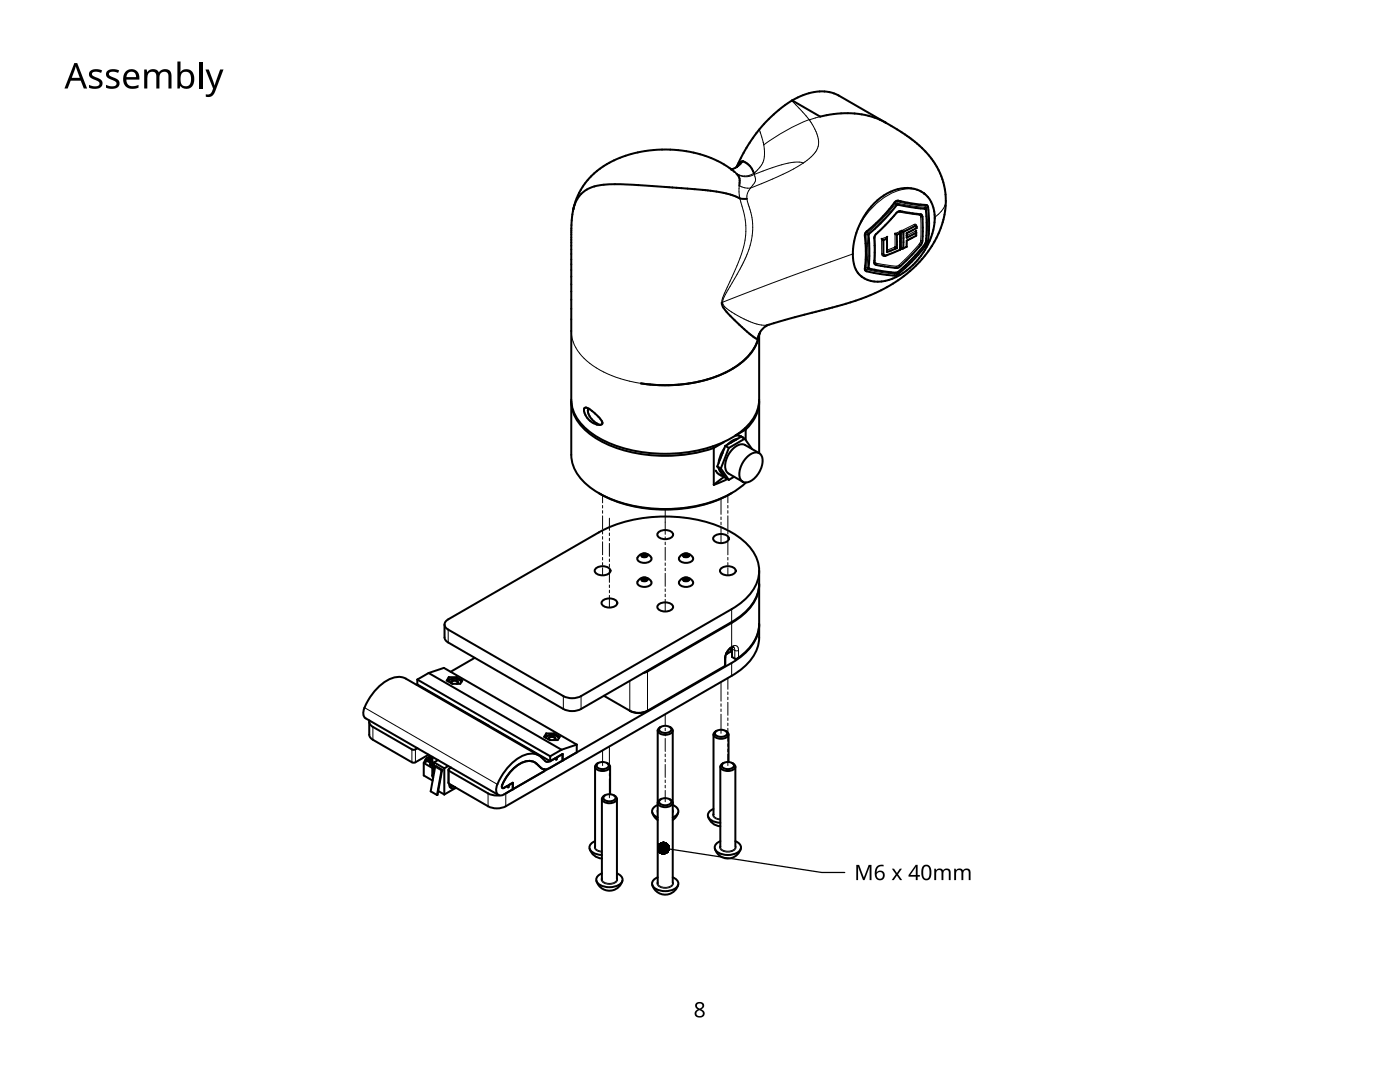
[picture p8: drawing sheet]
<svg xmlns="http://www.w3.org/2000/svg" width="279mm" height="216mm" viewBox="0 0 279 216" stroke-linecap="round" stroke-linejoin="round" font-family="sans-serif">
<g fill="none" stroke="#000" stroke-width=".4">
<path d="M140.4 37.9l-10.8-.8a38 38 0 0 0-11 .1 5.8 5.8 0 0 0-4.2 4.6M140.4 37.9h.1M140.4 37.9l4 .6 2.7 .8a2.42 2.42 0 0 0 2 .4M146 33.8h.1M146.1 33.8h-.1M146.1 33.8h-.2h.2M146.6 34.3a23.3 23.3 0 0 0-19.6-3.8l-3 .9-2.9 1.4a13.6 13.6 0 0 0-6.7 9M147 34.6a2.23 2.23 0 0 1 .5 2.4M147 33.3l-.9 .5M147 33.3h.1M147.1 33.2l-.1 .1M147.1 33.2h.1"/>
<path d="M148.3 32.2a3.8 3.8 0 0 1 2.2 2.4M148.3 32.2a1.83 1.83 0 0 0-1.2 1M148.3 32.2l-.6 .2-.6 .8M158.1 20l5.6 3.3a17.7 17.7 0 0 1 13.1 1.2M158.1 20a9.9 9.9 0 0 1 9-1.1l9.7 5.6M158.1 20l-.1 .1a29.1 29.1 0 0 0-11 13.2M176.8 24.5l4.1 2.5 2.9 2.4 2.2 2.4 1.6 2.8M184.4 38.6h.1M184.4 38.6a7 7 0 0 0-8 .4 14.1 14.1 0 0 0-5.9 14 5 5 0 0 0 6.6 2.9 13.8 13.8 0 0 0 9.4-13.3l-.2-1.1M184.4 38.6l.1 .1M184.6 38.7l1.1 1.3 .6 1.4M187.6 34.6l.5 1.2a16.4 16.4 0 0 1-3.9 15.6l-.1 .3a32.4 32.4 0 0 1-16.7 9.3l-9.9 2.6-4.3 1.3-.3 .2"/>
<path d="M114 51.8v27.9a8.5 8.5 0 0 0 4.3 6.9 27.2 27.2 0 0 0 18.2 3.7 21.5 21.5 0 0 0 12.7-5.4 7.7 7.7 0 0 0 2.3-5.2v-13M114.4 41.8l-.4 3.1v6.9M173.3 53.5l.1 .1M173.3 53.5h.1M173.4 53.6h.1M173.4 53.6l2.8 .5 2.8 .3M175.9 47.6l.4 .3M176.3 47.9h.1M176.3 47.9l.1 3.1M176.4 51h.1M176.4 51h.3M176.7 51h.1"/>
<path d="M177 47.6l-.7 .3M177 47.6v2.3M177 49.9v.1M177 49.9h.1M177.1 47.2l-.1 .4M177.1 49.9l-.1 .1M178.6 40.3l.6-.2 5.1 .8a.78 .78 0 0 1 .8 .2 .78 .78 0 0 1 .2 .8 19.7 19.7 0 0 1-.3 6.7l-.5 .7a24.5 24.5 0 0 1-5.8 5.7l-2.1-.2-2.9-.5a.97 .97 0 0 1-1.1-.4l.1-.9a30 30 0 0 0-.1-6.1l.1-.5 .5-.4a32.9 32.9 0 0 0 5.4-5.7zM178.6 46.6l.4 .2M178.6 49.3l.4 .2M179 54.4h.1M179 46.8h.1M179 46.8v2.7"/>
<path d="M179 49.5l-2 .8v-.3M179.1 42.3l-3.6 3.8a2.05 2.05 0 0 0-1 2.5v3.8a.55 .55 0 0 0 .7 .5l3.7 .6a2.07 2.07 0 0 0 1.4-1l1.2-1.1a9.7 9.7 0 0 0 2.6-3.2v-4.9M179.6 46.5h.1M179.6 46.5v.1M179.6 49.8h.1M179.6 46.6h.1M179.6 46.6v3.2l-2.9 1.2M179.6 46.6l-.6 .2M179.6 42.1h.1M179.6 42.1l-.5 .2M179.7 46.2l-.1 .3M179.7 42.1l3.5 .6a.66 .66 0 0 1 .9 .5"/>
<path d="M179.9 46l.3 .2M179.9 49.7h.1M180.2 46.2l.1 .1M180.3 49.5l-.4 .2M180.3 49.5v.1M180.3 46.3h.1M180.3 46.3v3.2M180.9 49.2l-.6 .4M180.9 49.2h.1M181 47.1v.3M181 47.4h.1M181 47v.1"/>
<path d="M181 47h.1M182.8 46.3l.1 .1M182.8 46.2v.1M182.8 45.1h.1M182.8 45.1l-2.5 1.2M182.8 46.1v.1M182.9 46.4h.1M182.9 46.4v.6l-1.9 1-.1 1.2M182.9 46.4l-1.9 1M182.9 46l-.1 .1M182.9 45.1v.1M182.9 45.5l-1.3 .7a.61 .61 0 0 0-.6 .9"/>
<path d="M182.9 45.2v.1M182.9 45.3v.2M182.9 45.5h.1M184.1 43.2v.1M184.7 41.6h.1M184.7 41.6v.1M184.7 41.7l-2.4-.3-3.2-.6-.3 .4a49.9 49.9 0 0 1-5.5 5.6v.1a31.8 31.8 0 0 1 0 6.6M184.7 41.7h.1M184.7 41.7l.1 .1M184.8 41.8h.1M184.8 41.8l.1 3.2-.2 3.5-3.2 3.7-2.5 2.2M114 79.9a7.7 7.7 0 0 0 3.2 6.3 24.9 24.9 0 0 0 16.6 4.7 29.6 29.6 0 0 0 8.6-1.5"/>
<path d="M127.9 76.5l3.3 .3a26.1 26.1 0 0 0 16.5-4.2 9.2 9.2 0 0 0 3.8-5.8 9.5 9.5 0 0 1-5.3 6.8 29.6 29.6 0 0 1-18.3 2.9zM144 60.4a5.5 5.5 0 0 0 2 2.8l2.7 2.7 2 1.5a.33 .33 0 0 0 .4 .3 .33 .33 0 0 0 .3-.4M151.4 67.3v.1M151.5 79.9a7.6 7.6 0 0 1-2.7 5.8M151.5 66.7l-.1 .6M151.7 66.4l-.2 .3M152.8 65.1l-.9 .8-.5 1.4M152.9 65l-.1 .1M114 80.1v10.6a8.5 8.5 0 0 0 4.3 6.9 27.9 27.9 0 0 0 18.9 3.7 21.2 21.2 0 0 0 11.7-5M117.5 81.6a1.74 1.74 0 0 0 .6 2.1l.8 .7 .8 .4M117.5 81.6l.2 .1a5.4 5.4 0 0 1 2.5 2.8l-.1 .2-.4 .1M117.5 81.5a.51 .51 0 0 0-.6-.2 .51 .51 0 0 0-.4 .5 3.5 3.5 0 0 0 3.2 3"/>
<path d="M117.5 81.6h.1M119.5 98.4a28.4 28.4 0 0 0 26.5 0M142.3 89l.1 .4M142.4 89.4v7.3M142.8 93.9a1.93 1.93 0 0 0 1.7 1.1M143.2 93.1l.5 .7M143.2 93.1l.7 .4M143.5 93.5l.3 .7 .4 .4M143.7 93.8l.5 .8M143.7 93.8l1 1.5 .8 .4M143.9 93.5l1.6 2.2M144.2 90.4l-.5 1.3"/>
<path d="M144.5 88.2l-2.1 1.2M144.5 89.5a6.3 6.3 0 0 0-1.1 2.9M144.6 95.1l-2.2 1.6M144.7 89l.8 .4M144.7 89l-1.5 4.1M145.2 95.6l-2.8 1.1M145.5 89.4l-1.6 4.1M145.8 88.3l-1.1 .7M146.5 95.1l-1 .6M146.8 86.9h.7l.7 .3M146.8 87.8l-1 .5M147.2 87.5l-.8 .3-1.2 .9"/>
<path d="M148.2 87.2v.1M148.2 87.3h.1M148.6 87.5l-.7-.4-1.1 .7M148.6 87.5l1.5 2.1M148.6 87.5l-3.1 1.9M148.6 85.5l.2 .2M148.8 85.7l-1.9 1.1M148.8 85.7v2.1M149.1 91.2a1.84 1.84 0 0 1 2.8-.5 4.2 4.2 0 0 1-1.8 5.1 1.51 1.51 0 0 1-1.9 .3 1.51 1.51 0 0 1-.6-1.8 5.3 5.3 0 0 1 1.5-3.1zM151.5 80.1v10.3l-2.8-1.6a2.51 2.51 0 0 0-2.9 1.3 3.9 3.9 0 0 0-.7 4.1l3.1 1.9M119 113.4a2.21 2.21 0 0 1 2.8 .2 .88 .88 0 0 1-1 1.2 1.63 1.63 0 0 1-2.1-.9zM120.4 119.8a2.21 2.21 0 0 1 2.7 .2 .88 .88 0 0 1-1 1.2 1.63 1.63 0 0 1-2.1-.9z"/>
<path d="M127.4 111a1.5 1.5 0 0 1 2.6 .5 1.65 1.65 0 0 1-2.8 0zM127.4 115.8a1.5 1.5 0 0 1 2.6 .5 1.65 1.65 0 0 1-2.8 0zM128 110.6a.82 .82 0 0 1 1.3 .2 .75 .75 0 0 1-1.3 0zM128 115.4a.82 .82 0 0 1 1.3 .2 .75 .75 0 0 1-1.3 0zM128.3 111h.1M128.3 115.8h.1M128.5 110.9l.5 .1M128.5 110.9l-.2 .1M128.5 110.5v.4M128.5 115.3v.4M128.5 110.5l-.5 .2 .2 .4h.6l.4-.2-.2-.3M128.5 110.5l.5 .1"/>
<path d="M128.5 115.7l.5 .1M128.5 115.7l-.2 .1M128.5 115.3l-.5 .2 .2 .4h.6l.4-.2-.2-.3M128.5 115.3l.5 .1M128.9 111h-.6M128.9 115.8h-.6M129 110.6v.4M129 115.4v.4M131.5 106.1a2.21 2.21 0 0 1 2.8 .3 .88 .88 0 0 1-1 1.1 1.63 1.63 0 0 1-2.1-.8zM135.7 111a1.5 1.5 0 0 1 2.6 .5 1.65 1.65 0 0 1-2.8 0zM135.7 115.8a1.5 1.5 0 0 1 2.6 .5 1.65 1.65 0 0 1-2.8 0zM136.4 110.6a.82 .82 0 0 1 1.2 .2 .75 .75 0 0 1-1.3 0z"/>
<path d="M136.4 115.4a.82 .82 0 0 1 1.2 .2 .75 .75 0 0 1-1.3 0zM136.6 111l-.1 .1M136.6 115.8l-.1 .1M136.8 110.9l-.2 .1M136.8 110.5v.4M136.8 115.3v.4M136.8 110.5l-.4 .2 .1 .4M136.8 110.5l.5 .1M136.8 115.7l-.2 .1M136.8 115.3l-.4 .2 .1 .4M136.8 115.3l.5 .1M137.3 111h-.7"/>
<path d="M137.3 115.8h-.7M137.3 110.6v.4l-.5-.1M137.3 115.4v.4l-.5-.1M137.3 110.6l.2 .3-.4 .2h-.6M137.3 115.4l.2 .3-.4 .2h-.6M142.6 106.9a2.21 2.21 0 0 1 2.8 .3 .88 .88 0 0 1-1 1.1 1.63 1.63 0 0 1-2.1-.8zM144 113.4a2.21 2.21 0 0 1 2.8 .2 .88 .88 0 0 1-1 1.2 1.63 1.63 0 0 1-2.1-.9zM151.5 116.5a8 8 0 0 1-3.6 6.5l-1.9 1.3-16.8 9.7-.8 .3M151.5 113.9a9.7 9.7 0 0 1-.9 5.9 12 12 0 0 1-4.6 4.3l-30 17.4a3.9 3.9 0 0 1-3.6 0l-23-13.3a1.25 1.25 0 0 1-.7-1v-2.6M151.5 116.6v7.9a9.1 9.1 0 0 1-4.3 6.9l-.4 .1-.7-.4v-1.6l-.3-.2M83.3 136.6l26.5 15.3M83.3 135.6l26.5 15.3"/>
<path d="M83.3 135.6v1M83.3 136.6l-.2 .1M85.5 134.3l3.1-1 26.5 15.3M85.5 134.3l-2.2 1.3M85.5 134.3l26.6 15.3M89.1 123.8l30.4-17.6a29.2 29.2 0 0 1 26.5 0 10.4 10.4 0 0 1 5.4 6.6 7.8 7.8 0 0 1-3.5 7.4l-1.9 1.3-30 17.4a3.9 3.9 0 0 1-3.6 0l-23-13.3a1.05 1.05 0 0 1-.3-1.8zM89.6 135.1v.6M89.6 135.7l.8-.3-.6 .2-.4 .3zM90 136.3a.77 .77 0 0 1 .7-.5 .77 .77 0 0 1 .7 .5l-.1 .1M90.3 135.9l-.1 .1M90.4 135.4h.6l.7 .2M91.1 136.4l.2-.1a.55 .55 0 0 0-.6-.5 .55 .55 0 0 0-.5 .5l.1 .1"/>
<path d="M91.1 135.4h-.7M91.1 135.4l.6 .2M91.1 135.1l1.2 .7-.4 .6h-1.6l-1.2-.6 .5-.7M91.1 135.1h-1.5M91.1 135.1v.3M91.1 135.9l.1 .1M91.7 135.6l.4 .5M91.7 135.6l.4 .4M94.8 131.3l-4.9 2.7M120.5 138.8l5.3 3.1a3.6 3.6 0 0 0 3.4-.1M131.5 120.6a2.21 2.21 0 0 1 2.8 .2 .88 .88 0 0 1-1 1.2 1.63 1.63 0 0 1-2.1-.9zM144.9 130.4l-.1 .7-.1 1.8-15.5 8.9"/>
<path d="M144.9 130.4l.1 .1M145 130.3l-.1 .1M145 130.3v.2M145.3 129.9l-.3 .4M145.3 129.9h.1M145.8 129.3l-.5 .6M145.9 130l-.9 .5M145.9 129.3v.7M145.9 130l.2 .1M146.4 129.1l-.6 .2M151.5 124.5a8 8 0 0 1-3.6 6.5l-1.9 1.3-45.1 26M151.5 124.6a9.7 9.7 0 0 1-.9 6 12 12 0 0 1-4.6 4.3l-45.1 26a3.9 3.9 0 0 1-3.5 0l-7.9-4.6v-2.7"/>
<path d="M73.7 144v2.6a1.25 1.25 0 0 0 .7 1l8 4.6 .5-.1 2.6-1.5M73.7 143.8v.2a1.25 1.25 0 0 0 .7 1l7.8 4.5 .5 .1 .6-.3M84.6 152.2v2.5l1.7 1.1M84.6 152.2l1.7 1M85.2 151.3l-.5 .8M85.3 151.7l-.1 .2M85.3 151.8l.5 .4M85.3 151.7v.1M85.3 151.7l.5 .3M85.3 151.8l-.7 .4M85.8 151.4v1.2l.2 .1M85.8 151.4l.3-.2 .2 .1-.3 .2"/>
<path d="M85.8 151.4l.2 .1M86 151.5v1.2M86.1 151.2l-.8 .4M86.1 151.2l-.8 .5M86.3 151v3.7l.1 .5M86.3 151.3l-.4-.2a1.17 1.17 0 0 0-1.2 1.1M86.3 151.3h.1M86.3 152.5l-.3 .2M86.6 152.1l2.1 1.2M86.6 152.1v2.1M87.4 151.7l-.8 .4M87.5 157.8l1.2 .7"/>
<path d="M88.3 153.6l-1.3-.7-.2 .1-.8 4.9 1.2 .7M88.3 153.6l-.2 .2-.9 4.8M88.3 153.6l-1.1 5M88.7 153.3v5.2M89.5 152.9l-.8 .4M89.7 156.4a.66 .66 0 0 0 .5 .9M89.9 153.2l-.4 .3 .1 .3 7.8 4.5a3.9 3.9 0 0 0 2.2 .4M90 156.6l.2 .7 .7-.2M90.3 156.8l.2 .1M90.8 157v.1M90.8 157.1v.2l-2.1 1.2M100.6 157.2l1.7-1v1.3"/>
<path d="M101.6 156.6l-.1 .5-.2-.3-.7 .4M107.5 150.7l-26.5-15.3a4.3 4.3 0 0 0-4.6 .9 10.3 10.3 0 0 0-3.9 6l.2 .8 .3 .2 26.5 15.3M107.9 153.2a2.98 2.98 0 0 0-4.5-.6 7.4 7.4 0 0 0-3.2 4.5l.1 .1h.3M107.9 153.2l.7 .3M108.6 153.5l.1 .1-.2 .3-6.2 3.6M108.6 153.5h.1M109 146.4v.5M109 146.9l.8-.2-.6 .2-.3 .3zM109.4 147.5a.77 .77 0 0 1 .8-.5 .77 .77 0 0 1 .7 .6l-.1 .1M109.7 147.1l-.1 .1M109.8 146.7h.6l.7 .2M109.8 151.9l-.6 .1-.3-.1a3.6 3.6 0 0 0-5.2-.8 10.5 10.5 0 0 0-4.7 6.5 .96 .96 0 0 0 .4 1 .96 .96 0 0 0 1.2-.1l1.7-1"/>
<path d="M109.8 150.9v1M110.5 147.7l.2-.1a.55 .55 0 0 0-.5-.6 .55 .55 0 0 0-.6 .6l.2 .1M110.6 146.7h-.8M110.6 146.7l.5 .2M110.6 146.4v.3M110.6 146.4l1.1 .6-.4 .7h-1.6l-1.1-.7 .4-.6M110.6 146.4h-1.6M110.6 147.1l.1 .1M111.1 146.9l.4 .4M111.1 146.9l.5 .3M112.1 149.6l-2.3 1.3M112.3 150.5l-1.1 .6-.2 .5-.2-.3"/>
<path d="M112.3 150.5v1.3M112.3 150.5l-2.5 1.4M115.1 148.6v1.5l-5.7 3.3-.7 .1-.8-.3M115.1 148.6l-3 1M118.8 153v16M119.1 152.5a1.53 1.53 0 0 1 2.4 .3 1.42 1.42 0 0 1-2.5 0zM119.4 152.3l-.2 .1a.68 .68 0 0 0-.4 .7 .68 .68 0 0 0 .6 .6 1.79 1.79 0 0 0 2.4-.7l-.2-.5-.5-.2M120.1 159.4v16M120.5 158.9a1.53 1.53 0 0 1 2.4 .3 1.42 1.42 0 0 1-2.5 0zM120.8 158.7l-.2 .1a.68 .68 0 0 0-.5 .7 .68 .68 0 0 0 .6 .6 1.79 1.79 0 0 0 2.4-.7l-.2-.4-.4-.3M121.8 153v5.5M123.1 159.4v16"/>
<path d="M125.7 141.8a3.9 3.9 0 0 0 3.5 0M131.3 145.8v30.4M131.6 159.7a1.53 1.53 0 0 1 2.4 .3 1.42 1.42 0 0 1-2.5 0zM131.6 145.3a1.53 1.53 0 0 1 2.4 .2 1.42 1.42 0 0 1-2.5 0zM131.9 159.5l-.2 .1a.68 .68 0 0 0-.4 .7 .68 .68 0 0 0 .6 .6 1.79 1.79 0 0 0 2.4-.7l-.2-.4-.5-.3M131.9 145l-.2 .1a.68 .68 0 0 0-.4 .8 .68 .68 0 0 0 .6 .6 1.79 1.79 0 0 0 2.4-.7l-.2-.5-.5-.3M134.3 145.8v30.4M142.4 146.5v16.1M142.8 146.1a1.53 1.53 0 0 1 2.3 .2 1.42 1.42 0 0 1-2.4 0zM143 145.8l-.2 .1a.68 .68 0 0 0-.4 .8 .68 .68 0 0 0 .6 .5 1.79 1.79 0 0 0 2.4-.7l-.2-.4-.4-.3M143.8 153v16M144.1 152.5a1.53 1.53 0 0 1 2.4 .3 1.42 1.42 0 0 1-2.5 0z"/>
<path d="M144.4 152.3l-.2 .1a.68 .68 0 0 0-.4 .7 .68 .68 0 0 0 .6 .6 1.79 1.79 0 0 0 2.4-.7l-.2-.5-.5-.2M145.4 146.5v5.6M146.8 153v16M117.7 169.3a2.69 2.69 0 0 0 2.4 2M118.8 167.8a1.27 1.27 0 0 0-1.2 1.4 1.27 1.27 0 0 0 1.3 1.2l1.2 .2M119 175.8a2.69 2.69 0 0 0 2.6 1.9 2.69 2.69 0 0 0 2.6-1.9M120.1 175.4h.1M123.1 174.3a1.21 1.21 0 0 1 1.1 1 1.21 1.21 0 0 1-.7 1.3 3.6 3.6 0 0 1-4.4-.7 1.3 1.3 0 0 1 1-1.6M130.2 176.5a2.69 2.69 0 0 0 2.6 2 2.69 2.69 0 0 0 2.6-2M130.2 162.1l.3 .7 .8 .8M131.3 176.2h.1M131.3 160.6a1.25 1.25 0 0 0-1.2 1.3 1.25 1.25 0 0 0 1.2 1.2"/>
<path d="M134.3 175.1a1.21 1.21 0 0 1 1 1 1.21 1.21 0 0 1-.7 1.3 3.6 3.6 0 0 1-4.4-.7 1.3 1.3 0 0 1 1.1-1.6M134.3 160.6a1.25 1.25 0 0 1 1.1 1.3 1.25 1.25 0 0 1-1.1 1.2M135.4 162.1l-.6 1-.5 .5M141.3 162.9a2.69 2.69 0 0 0 2.5 2M142.4 161.4a1.27 1.27 0 0 0-1.1 1.3 1.27 1.27 0 0 0 1.2 1.2l1.3 .3M142.7 169.3a2.69 2.69 0 0 0 2.6 2 2.69 2.69 0 0 0 2.6-2M146.8 167.8a1.21 1.21 0 0 1 1 1.1 1.21 1.21 0 0 1-.7 1.3 3.6 3.6 0 0 1-4.4-.7 1.3 1.3 0 0 1 1.1-1.7"/>
</g>
<g fill="none" stroke="#000" stroke-width=".2">
<path d="M146.6 34.3l.2 .2M146.8 34.5a3.1 3.1 0 0 0 3.7 .1M146.8 34.5a3.1 3.1 0 0 0 3.8 .3M148.3 32.2l-1 1-1.2 .6M149.8 37.5h-1.2l-1.1-.5a11.8 11.8 0 0 0 .9 5.4 16.2 16.2 0 0 1-1.5 11.1l-2.5 5.5-.4 1.4 .2-.1M149.8 37.5a3.6 3.6 0 0 0-.2 4l.4 1.4a16 16 0 0 1-2.3 10.8l-3 5.2-.5 1.4M150.5 34.6l.1 .2M150.6 34.8v.4a1.62 1.62 0 0 1-.5 1.9l-.3 .4M151.5 25.8l.8 2.7M152.3 28.5h.1M152.3 28.5l.1 .4M152.4 28.9a5 5 0 0 1-1.9 5.7"/>
<path d="M158 20.1l3.5 3.8M160.3 32.5a61.3 61.3 0 0 1-10.5 5M160.3 32.5a10.9 10.9 0 0 0-6.2 1l-3.5 1.3M161.5 23.9a40.4 40.4 0 0 0-9.1 5M161.5 23.9h.1M161.5 23.9l1.1 1.9a4 4 0 0 1-.4 5.1l-1.9 1.6M163.7 23.3l-2.2 .6M184.4 38.6a6.2 6.2 0 0 0-6.7 .1 15.3 15.3 0 0 0-6.5 7M114.4 41.8h.1M170.2 50.7l-14 5-12 4.6M171.2 54.4l.8 .8M172.6 53.5l.2-.1v.2l.2 .2"/>
<path d="M172.8 46.9a29.6 29.6 0 0 1 0 6.5M172.8 46.9l-.2 .1M173 46.1v.1M173 53.3l.2 .3M173 46.8l.2 3.6-.2 2.9M173 53.3l.3 .1M173 46.8l.3 .1M173 53.8l3 .6 2.5 .2M173 46.2l-.2 .7M173 53.8v.3M173.2 53.6l3.1 .6 2.4 .2M173.2 46.4l-.2 .4"/>
<path d="M173.2 46.4l.2 .2M173.3 53.4v.1M173.3 46.9a30 30 0 0 1 0 6.5M173.3 46.9h.1M173.3 53.5h.1M173.3 53.5l-.1 .1M173.4 46.6l-.1 .3M173.4 46.6v.1M174.6 47.4v4.7M174.6 52.1l.1 .3 .2 .1M174.6 47.4h-.1M174.6 52.1l-.1 .1"/>
<path d="M174.9 46.7h.1M174.9 52.5l4 .6M174.9 46.7l-.3 .7M174.9 52.5v.4M176 50.6a.45 .45 0 0 0 .7 .5l.3-.2M176 50.6l.3 .1M176.3 50.7l.1 .3M176.3 50.7h.1M177 47.6l-.7 .3v2.8M178.5 54.6v.4M178.7 40.7l-2.6 3-2.9 2.7M178.7 40.7l.2 .2"/>
<path d="M178.7 54.4h.1M178.8 54.4h-.1M178.9 53.1v.4M178.9 40.9l-2.6 3-2.9 2.7M178.9 40.9h.1M178.9 54.5l-.4 .1M179 54.5h-.1M179 54.5l.1-.1 .2 .2M179 49.5v-2.7l.6-.2v3.2M179.1 40.5l-.4 .2M179.1 40.5l5.4 .9M179.1 40.5v.3"/>
<path d="M179.1 40.3l2.9 .5 2.6 .3M179.1 40.3l-.4 .1-3 3.4-2.7 2.4M179.1 40.8l3.2 .6 2.3 .2M179.1 40.8l-.2 .1M179.1 40.8h.1M179.3 40.1l-.2 .2M179.5 52.9l-.6 .2M179.5 42.3l3.9 .6M179.5 42.3l-.6 .2-4 4.2M179.5 52.9l.2 .2M179.6 49.9l.1-3.7-1.1 .4v2.7l-1.5 .6v-2.7l-1.2 .4 .1 3M179.6 49.8l-2.8 1.2"/>
<path d="M179.6 42.1l-.1 .2M181 48l-.1 1.2M181.3 47.8l-.3 .2M182.4 44.8l.2 .3M182.4 44.8a.3 .3 0 0 1 .4 0 .3 .3 0 0 1 .1 .3M182.4 44.8l-2.5 1.2v3.7l.4-.2M182.6 45.1l-2.3 1.2M182.6 45.1h.1M182.7 51l-2.4 2.4M182.8 45.1h-.2M182.8 45.1h.1M182.8 46.4v.6"/>
<path d="M182.8 47l-1.8 1M182.9 46.4l-1.9 1-.1-.9M182.9 45.1h.1M182.9 45.1v.4l-1.9 1v.5l1.9-1v1M183.4 42.9l.3 .4M183.4 48.7l-3.9 4.2M183.4 48.7l.3 .2M183.6 42.7l-.2 .2M183.7 48.1h.4M183.7 48.1l-.3 .6M183.7 43.3v4.8M184.1 43.3h-.4"/>
<path d="M184.5 41.4l.2 .2M184.5 41.4l.1 .2M184.6 41.1l.3 .4M184.6 48.7l.2 .2M184.6 41.6l.1 .1M184.7 41.6h.1M184.7 41.6v.1M184.8 48.4h.1M184.8 48.3v.1M184.8 40.9l-.2 .2M184.9 48l-.1 .3M184.9 41.5l.2 3.6-.2 2.9"/>
<path d="M185.2 48h-.3M185.2 41.4l-.3 .1M188.8 40.1a4.4 4.4 0 0 1-2.3 3.3M114 66a9.1 9.1 0 0 0 5 7.4 22.5 22.5 0 0 0 6.7 2.7l2.2 .4M144.2 60.3a4 4 0 0 0 2.4 2.3l2.6 1.4a8.4 8.4 0 0 0 4 .9M152.9 65.1l-.3 .2a3.2 3.2 0 0 0-1.3 2.4M83.3 136.6l12.2 7M89.4 125.6v2.6M112.4 138.9v2.6M116 138.9v2.6M125.7 135.9v5.9M129.2 133.9v7.9"/>
<path d="M144.6 131.5v1.4M144.7 131.3l-.1 .2M145.9 124.2l.1 4.8M146 129l-.1 .2M146 129a3.1 3.1 0 0 0-1.4 2.5M146 129a.81 .81 0 0 1 1-.1 .81 .81 0 0 1 .4 .9M146 121.5v2.6M146 132.3v2.6M146.1 129.5l.5 .3M146.4 129.1l.2 .7M146.6 129.8v1.6M147.4 129.8v1.4"/>
<path d="M147.4 129.8h-.8M72.7 141.2l26.6 15.3M74.4 145v2.6M82.2 149.5v2.6M82.9 149.5v2.6M86.3 154.7v.1M86.3 154.8l.2 .4M86.3 151.1v3.7M86.3 154.8l.2 .1M86.8 153.1l1.3 .7M86.9 152.9l1.3 .8M87.4 151.7h.1"/>
<path d="M89.6 153.8v2.6M97.4 158.3v2.6M97.6 144.8l12.2 7.1M100.9 158.3v2.6M118.8 168.7a.85 .85 0 0 0 .8 1.3h.5M118.8 169a1.21 1.21 0 0 0 1.3 .8M120.1 175.2a.71 .71 0 0 0 .6 1.1 2.21 2.21 0 0 0 2.5-.5v-.3l-.1-.3M123.1 175.4a1.8 1.8 0 0 1-2.9 .3l-.1-.3M131.3 175.9a.71 .71 0 0 0 .5 1.2 2.21 2.21 0 0 0 2.5-.5l.1-.3-.1-.4M131.3 161.5l-.2 .4 .2 .3M134.3 176.2a1.8 1.8 0 0 1-3 .3v-.3M134.3 161.5l.1 .4-.1 .3"/>
<path d="M142.4 162.3a.85 .85 0 0 0 .9 1.2l.5 .1M142.4 162.6a1.21 1.21 0 0 0 1.4 .8M143.8 168.7a.71 .71 0 0 0 .5 1.1 2.21 2.21 0 0 0 2.5-.4l.1-.3-.1-.4M146.8 169a1.8 1.8 0 0 1-3 .3v-.3"/>
</g>
<g fill="none" stroke="#000" stroke-width=".2">
<path d="M120.3 98.8v1.5M143.9 99.5v3.1M145.3 98.8v1.5M120.3 100.9v.5M120.3 101.9v.5M120.3 102.9v2.6M120.3 106v.6M120.3 107.1v.5M120.3 108.1v2.6M120.3 111.2v.5M120.3 112.3v.5M120.3 113.3v1.5"/>
<path d="M121.6 103.4v2.4M121.6 106.4v.5M121.6 107.4v.5M121.6 108.4v2.6M121.6 111.5v.6M121.6 112.6v.5M121.6 113.6v2.6M121.6 116.7v.5M121.6 117.8v.5M121.6 118.8v2.4M132.8 101.7v4.9M132.8 107.1v.6"/>
<path d="M132.8 108.2v.5M132.8 109.2v2.6M132.8 112.3v.5M132.8 113.4v.5M132.8 114.4v2.6M132.8 117.5v.5M132.8 118.5v.6M132.8 119.6v2.4M143.9 103.2v.5M143.9 104.2v.5M143.9 105.2v3.2M145.3 100.9v.5"/>
<path d="M145.3 101.9v.5M145.3 102.9v2.6M145.3 106v.6M145.3 107.1v.5M145.3 108.1v2.6M145.3 111.2v.5M145.3 112.3v.5M145.3 113.3v1.5M143.9 136.1v3.8M145.3 135.3v2.2M145.3 138.1v.5M145.3 139.1v.5"/>
<path d="M120.3 149.7v3.1M121.6 148.9v3.9M121.6 153.3v.5M121.6 154.3v.5M121.6 155.4v3.8M132.8 142.5v2.3M132.8 145.3v.5M132.8 146.3v.5M132.8 147.4v2.5M132.8 150.5v.5M132.8 151.5v.5M132.8 152.5v2.6"/>
<path d="M132.8 155.6v.6M132.8 156.7v.5M132.8 157.7v2.3M143.9 140.4v.5M143.9 141.5v.5M143.9 142.5v3.8M145.3 140.1v2.6M145.3 143.2v.6M145.3 144.3v.5M145.3 145.3v2.6M145.3 148.4v.6M145.3 149.5v.5"/>
<path d="M145.3 150.5v2.3"/>
</g>
<g fill="#000">
<path d="M18 14.2a2.23 2.23 0 0 1 2.4-.1l-.2 .4a1.38 1.38 0 0 0-1.8 .2 .67 .67 0 0 0 .6 .7 1.4 1.4 0 0 1 1.4 1.7 2.13 2.13 0 0 1-2.6 .4v-.6a1.5 1.5 0 0 0 2.1-.1 .85 .85 0 0 0-1-.9 1.13 1.13 0 0 1-.9-1.7zM21.4 14.2a2.23 2.23 0 0 1 2.4-.1l-.2 .4a1.38 1.38 0 0 0-1.8 .2 .67 .67 0 0 0 .6 .7 1.4 1.4 0 0 1 1.4 1.7 2.13 2.13 0 0 1-2.6 .4v-.6a1.5 1.5 0 0 0 2-.1 .85 .85 0 0 0-.9-.9 1.13 1.13 0 0 1-.9-1.7zM28.8 13.9h.5l.1 .5a1.44 1.44 0 0 1 2.3 0 1.35 1.35 0 0 1 1.6-.5 1.35 1.35 0 0 1 .9 1.3v2.5h-.6v-2.5a.93 .93 0 0 0-1.1-.9 .93 .93 0 0 0-.7 1.3v2.1h-.6v-2.5a.9 .9 0 0 0-1-.9 .9 .9 0 0 0-.8 1.1v2.3h-.6zM39.8 12.3h.6v5.4h-.6zM41 13.9h.7l1.1 3.2 1.1-3.2h.7l-1.6 4.3a1.45 1.45 0 0 1-1.9 1.1v-.5a.94 .94 0 0 0 1.2-.6l.2-.5zM170.9 172.6h.6l.9 2.5 1-2.5h.5v3h-.4l.1-2.6-1.1 2.6h-.3l-1-2.6v2.6h-.3zM178 173.3h.4l.6 .9 .6-.9h.4l-.8 1.2 .8 1.1h-.4l-.6-.9-.6 .9h-.4l.8-1.1zM186.5 173.3h.3v.3a.86 .86 0 0 1 1.4 .1 .81 .81 0 0 1 .9-.4 .81 .81 0 0 1 .6 .8v1.5h-.3v-1.5a.56 .56 0 0 0-.7-.5 .56 .56 0 0 0-.4 .8v1.2h-.4v-1.5a.57 .57 0 0 0-.7-.5 .57 .57 0 0 0-.4 .8v1.2h-.3zM190.4 173.3h.3l.1 .3a.86 .86 0 0 1 1.4 .1 .81 .81 0 0 1 .9-.4 .81 .81 0 0 1 .6 .8v1.5h-.4v-1.5a.56 .56 0 0 0-.6-.5 .56 .56 0 0 0-.5 .8v1.2h-.3v-1.5a.57 .57 0 0 0-.7-.5 .57 .57 0 0 0-.4 .8v1.2h-.4z"/>
<path d="M14.8 12.6h.6l2 5.1h-.7l-.6-1.6h-2l-.6 1.6h-.6zM15.1 13.2l-.8 2.3h1.6z"/>
<path d="M25 14.3a1.63 1.63 0 0 1 2-.3 1.63 1.63 0 0 1 .8 1.9h-2.6a1.26 1.26 0 0 0 1.8 1.3l.6-.3v.6a2 2 0 0 1-2.2 0 2 2 0 0 1-.8-2.1zM25.5 14.6l-.3 .8h2a.94 .94 0 0 0-.6-1 .94 .94 0 0 0-1.1 .2z"/>
<path d="M35.4 12.3h.6v2.1a1.6 1.6 0 0 1 1.9-.4 1.6 1.6 0 0 1 .9 1.8 1.61 1.61 0 0 1-.9 1.8 1.61 1.61 0 0 1-1.9-.4l-.1 .5h-.5zM36.4 14.5a2.22 2.22 0 0 0 0 2.5 1.12 1.12 0 0 0 1.3 0 1.12 1.12 0 0 0 .4-1.2 1.12 1.12 0 0 0-.4-1.3 1.12 1.12 0 0 0-1.3 0z"/>
<path d="M175 172.9l.4-.3 .6-.1 .3 .1v.3a1.03 1.03 0 0 0-1.3 1.2 .96 .96 0 0 1 1.5 0 .96 .96 0 0 1-.5 1.5 1.14 1.14 0 0 1-1.2-.3 1.14 1.14 0 0 1-.2-1.2l.1-.7zM174.9 174.7a.66 .66 0 0 0 1.3 0 .66 .66 0 0 0-1.3 0z"/>
<path d="M182.7 172.6h.4v2h.5v.3h-.5v.7h-.3v-.7h-1.5v-.3zM182.8 173l-1.1 1.6h1.1z"/>
<path d="M184.3 172.8a1.05 1.05 0 0 1 1.2-.1 1.05 1.05 0 0 1 .4 1.2 1.3 1.3 0 0 1-1 1.8 1.22 1.22 0 0 1-1-1.6l.1-.8zM184.5 173a1.88 1.88 0 0 0 .2 2.3 .71 .71 0 0 0 .8-.9 1.17 1.17 0 0 0-.6-1.5z"/>
<path d="M138.9 200.2a.88 .88 0 0 1 1.1-.3 .88 .88 0 0 1 .4 1.2l-.4 .3a.87 .87 0 0 1 .6 1.1 .87 .87 0 0 1-1.2 .5 .82 .82 0 0 1-.8-.7 .82 .82 0 0 1 .7-.9l-.2-.1a.77 .77 0 0 1-.2-1.1zM139 202.2a.6 .6 0 0 0 1.2 0 .6 .6 0 0 0-1.2 0zM139.1 200.7a.51 .51 0 0 0 1 0 .51 .51 0 0 0-1 0z"/>
</g>
<g fill="#000" stroke="#000" stroke-width=".2">
<path d="M131.3 169.2h1.1zM131.3 169.3l1.1-.1zM131.3 169.1l1.1 .1zM131.3 169.4l1.1-.2zM131.3 169l1.1 .2zM131.3 169.5l1.1-.3zM131.3 168.9l1.1 .3zM131.3 169.6l1.1-.4zM131.3 168.8l1.1 .4zM131.3 169.7l1.1-.5zM131.4 168.8l1 .4zM131.4 169.7l1-.5z"/>
<path d="M131.4 168.7l1 .5zM131.4 169.8l1-.6zM131.4 168.6l1 .6zM131.4 169.9l1-.7zM131.5 168.6l.9 .6zM131.5 169.9l.9-.7zM131.5 168.5l.9 .7zM131.5 170l.9-.8zM131.6 170l.8-.8zM131.6 168.5l.8 .7zM131.6 168.4l.8 .8zM132.4 169.2l-.8 .8z"/>
<path d="M132.4 169.2l-.8 .9zM132.4 169.2l-.7 .9zM131.7 168.4l.7 .8zM131.7 168.3l.7 .9zM132.4 169.2l-.7 1zM132.4 169.2l-.6 1zM131.8 168.3l.6 .9zM131.8 168.2l.6 1zM132.4 169.2l-.5 1zM131.9 168.2l.5 1zM132.4 169.2l-.5 1.1zM132.4 169.2l-.4 1.1z"/>
<path d="M132 168.2l.4 1zM132 168.1l.4 1.1zM132.4 169.2l-.3 1.1zM132.1 168.1l.3 1.1zM132.4 169.2l-.2 1.1zM132.2 168.1l.2 1.1zM132.4 169.2l-.2 1.2zM132.4 169.2l-.1 1.2zM132.3 168.1l.1 1.1zM132.4 169.2v1.2zM132.4 168.1v1.1zM132.4 169.2l.1 1.2z"/>
<path d="M132.5 168.1l-.1 1.1zM132.4 169.2l.2 1.2zM132.6 168.1l-.2 1.1zM132.4 169.2l.2 1.1zM132.7 168.1l-.3 1.1zM132.4 169.2l.3 1.1zM132.8 168.1l-.4 1.1zM132.4 169.2l.4 1.1zM132.8 168.2l-.4 1zM132.4 169.2l.5 1.1zM132.9 168.2l-.5 1zM132.4 169.2l.5 1z"/>
<path d="M132.4 169.2l.6 1zM133 168.2l-.6 1zM133 168.3l-.6 .9zM132.4 169.2l.7 1zM133.1 168.3l-.7 .9zM132.4 169.2l.7 .9zM133.1 168.4l-.7 .8zM132.4 169.2l.8 .9zM133.2 168.4l-.8 .8zM132.4 169.2l.8 .8zM132.4 169.2l.8-.8zM132.4 169.2l.8-.7z"/>
<path d="M132.4 169.2l.9 .8zM132.4 169.2l.9-.7zM132.4 169.2l.9 .7zM132.4 169.2l.9-.6zM132.4 169.2l1 .7zM132.4 169.2l1-.6zM132.4 169.2l1 .6zM132.4 169.2l1-.5zM132.4 169.2l1 .5zM132.4 169.2l1-.4zM132.4 169.2l1.1-.4zM132.4 169.2l1.1 .5z"/>
<path d="M132.4 169.2l1.1 .4zM132.4 169.2l1.1-.3zM132.4 169.2l1.1 .3zM132.4 169.2l1.1-.2zM132.4 169.2l1.1 .2zM132.4 169.2l1.1-.1zM132.4 169.2l1.1 .1zM132.4 169.2h1.1z"/>
</g>
<path d="M133 169.3l31 4.8h4.6" fill="none" stroke="#000" stroke-width=".25"/>
</svg>
